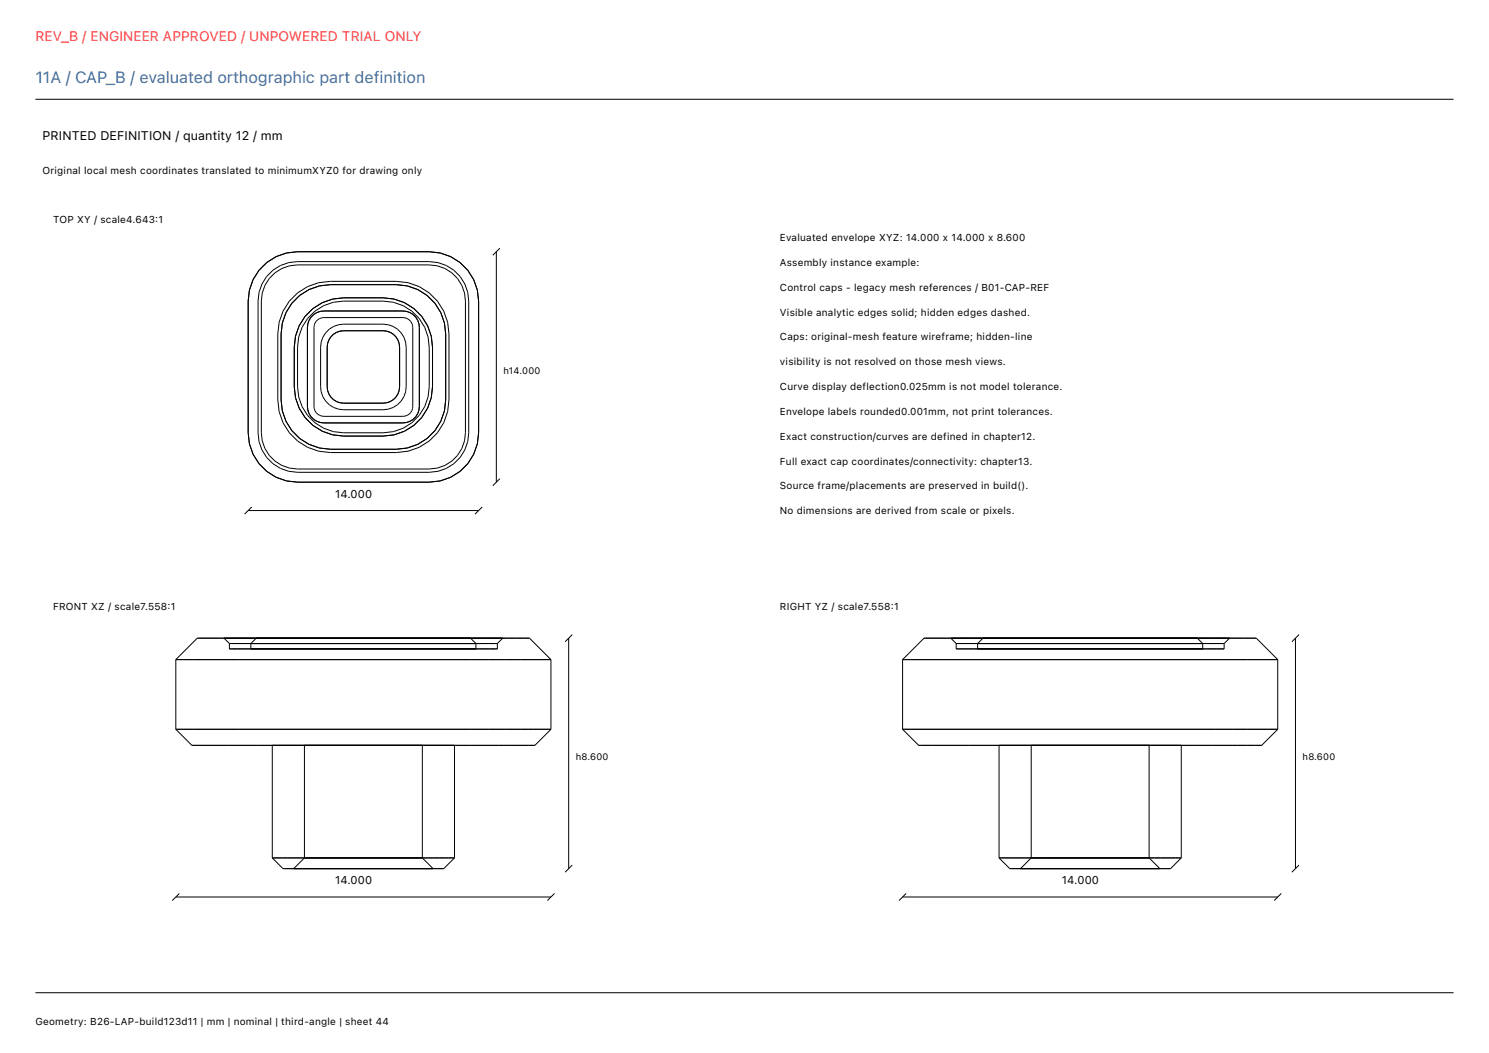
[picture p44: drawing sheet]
<svg xmlns="http://www.w3.org/2000/svg" width="420mm" height="297mm" viewBox="0 0 420 297" stroke-linecap="round" stroke-linejoin="round" font-family="sans-serif">
<defs><g id="words">
<text font-size="4.6" fill="#416e9e" x="10" y="23.4">11A / CAP_B / evaluated orthographic part definition</text>
<text font-size="3.9" fill="#ff383c" x="10" y="11.7">REV_B / ENGINEER APPROVED / UNPOWERED TRIAL ONLY</text>
<text font-size="3.5" x="12" y="39.4">PRINTED DEFINITION / quantity 12 / mm</text>
<g font-size="3.2">
<text x="94.5" y="140.4">14.000</text>
<text x="94.5" y="249.4">14.000</text>
<text x="299.5" y="249.4">14.000</text>
</g>
<g font-size="2.8">
<text x="12" y="49">Original local mesh coordinates translated to minimumXYZ0 for drawing only</text>
<text x="15" y="63">TOP XY / scale4.643:1</text>
<text x="220" y="68">Evaluated envelope XYZ: 14.000 x 14.000 x 8.600</text>
<text x="220" y="75">Assembly instance example:</text>
<text x="220" y="82">Control caps - legacy mesh references / B01-CAP-REF</text>
<text x="220" y="89">Visible analytic edges solid; hidden edges dashed.</text>
<text x="220" y="96">Caps: original-mesh feature wireframe; hidden-line</text>
<text x="220" y="103">visibility is not resolved on those mesh views.</text>
<text x="220" y="110">Curve display deflection0.025mm is not model tolerance.</text>
<text x="220" y="117">Envelope labels rounded0.001mm, not print tolerances.</text>
<text x="220" y="124">Exact construction/curves are defined in chapter12.</text>
<text x="220" y="131">Full exact cap coordinates/connectivity: chapter13.</text>
<text x="220" y="138">Source frame/placements are preserved in build().</text>
<text x="220" y="145">No dimensions are derived from scale or pixels.</text>
<text x="15" y="172">FRONT XZ / scale7.558:1</text>
<text x="220" y="172">RIGHT YZ / scale7.558:1</text>
<text x="10" y="289">Geometry: B26-LAP-build123d11 | mm | nominal | third-angle | sheet 44</text>
</g>
<g font-size="2.6">
<text x="142" y="105.4">h14.000</text>
<text x="162.4" y="214.4">h8.600</text>
<text x="367.4" y="214.4">h8.600</text>
</g>
</g></defs>
<g fill="none" stroke="#000" stroke-width=".28">
<path d="M10 28h400M75.2 78a11.1 11.1 0 0 1 8.7-4.2h37.2a11.1 11.1 0 0 1 11.1 11.1v37.2a11.1 11.1 0 0 1-11.1 11.1h-37.2a11.1 11.1 0 0 1-11.1-11.1v-37.2l.3-2.5 .8-2.3zM75.2 74l2.7-1.6 2.9-1.1 3.1-.3h37.2a13.9 13.9 0 0 1 13.9 13.9v37.2a13.9 13.9 0 0 1-13.9 13.9h-37.2a13.9 13.9 0 0 1-13.9-13.9v-37.2a13.9 13.9 0 0 1 5.2-10.9zM75.9 78.6a10.2 10.2 0 0 1 8-3.9h37.2a10.2 10.2 0 0 1 10.2 10.2v37.2a10.2 10.2 0 0 1-10.2 10.2h-37.2a10.2 10.2 0 0 1-10.2-10.2v-37.2l.3-2.2 .7-2.2zM140 71v65M141 70l-2 2M81.6 85a14.9 14.9 0 0 1 11.6-5.6h18.6a14.9 14.9 0 0 1 14.8 14.8v18.6a14.9 14.9 0 0 1-14.8 14.8h-18.6a14.9 14.9 0 0 1-14.8-14.8v-18.6l.3-3.3 1.1-3.1zM84.5 83.3l2.7-1.6 2.9-1.1 3.1-.3h18.6a13.9 13.9 0 0 1 13.9 13.9v18.6a13.9 13.9 0 0 1-13.9 13.9h-18.6a13.9 13.9 0 0 1-13.9-13.9v-18.6a13.9 13.9 0 0 1 5.2-10.9zM88.2 87l2.7-1.6 2.9-1.1 3.1-.3h11.2a13.9 13.9 0 0 1 13.9 13.9v11.2a13.9 13.9 0 0 1-13.9 13.9h-11.2a13.9 13.9 0 0 1-13.9-13.9v-11.2a13.9 13.9 0 0 1 5.2-10.9zM88.5 88.7l1.8-.9 1.1-.1h22.2a4.6 4.6 0 0 1 4.7 4.7v22.2a4.6 4.6 0 0 1-4.7 4.7h-22.2a4.6 4.6 0 0 1-4.7-4.7v-22.2a4.6 4.6 0 0 1 1.8-3.7zM88.8 87.8l2.5-1.6 2.7-.9 2.9-.4h11.2a13 13 0 0 1 13 13v11.2a13 13 0 0 1-13 13h-11.2a13 13 0 0 1-13-13v-11.2a13 13 0 0 1 4.9-10.1zM89.2 90.6a2.79 2.79 0 0 1 2.2-1h22.2a2.79 2.79 0 0 1 2.8 2.8v22.2a2.79 2.79 0 0 1-2.8 2.8h-22.2a2.79 2.79 0 0 1-2.8-2.8v-22.2z"/>
<path d="M92.9 92.8l1.2-.7 1.4-.5 1.4-.2h11.2a6.5 6.5 0 0 1 6.5 6.5v11.2a6.5 6.5 0 0 1-6.5 6.5h-11.2a6.5 6.5 0 0 1-6.5-6.5v-11.2a6.5 6.5 0 0 1 2.5-5.1zM93.3 95a4.6 4.6 0 0 1 3.6-1.7h11.2a4.6 4.6 0 0 1 4.6 4.6v11.2a4.6 4.6 0 0 1-4.6 4.6h-11.2a4.6 4.6 0 0 1-4.6-4.6v-11.2l.4-2zM141 135l-2 2M70 144h65M71 143l-2 2M136 143l-2 2M161.4 179l-2 2M366.4 179l-2 2M49.6 186l6-6h93.8l6 6M49.6 186h105.8M49.6 186v19.7M63.2 180l1.5 1.5"/>
<path d="M64.7 181.5h75.6M64.7 181.5v1.5h75.6v-1.5M72.3 180l-1.5 1.5v1.5M132.7 180l1.5 1.5v1.5M141.8 180l-1.5 1.5M155.4 186v19.7M160.4 180v65M254.6 186l6-6h93.8l6 6M254.6 186h105.8M254.6 186v19.7M268.2 180l1.5 1.5M269.7 181.5h75.6"/>
<path d="M269.7 181.5v1.5h75.6v-1.5M277.3 180l-1.5 1.5v1.5M337.7 180l1.5 1.5v1.5M346.8 180l-1.5 1.5M360.4 186v19.7M365.4 180v65M49.6 205.7h105.8M49.6 205.7l4.5 4.5h96.8l4.5-4.5M76.8 210.2v31.8M85.9 210.2v31.8l-3.1 3M119.1 210.2v31.8l3.1 3M128.2 210.2v31.8"/>
<path d="M254.6 205.7h105.8M254.6 205.7l4.5 4.5h96.8l4.5-4.5M281.8 210.2v31.8M290.9 210.2v31.8l-3.1 3M324.1 210.2v31.8l3.1 3M333.2 210.2v31.8M49.6 253h105.8M50.6 252l-2 2M76.8 242h51.4M76.8 242l3 3h45.4l3-3M156.4 252l-2 2M161.4 244l-2 2"/>
<path d="M254.6 253h105.8M255.6 252l-2 2M281.8 242h51.4M281.8 242l3 3h45.4l3-3M361.4 252l-2 2M366.4 244l-2 2M10 280h400"/>
</g>
<use href="#words"/>
</svg>
